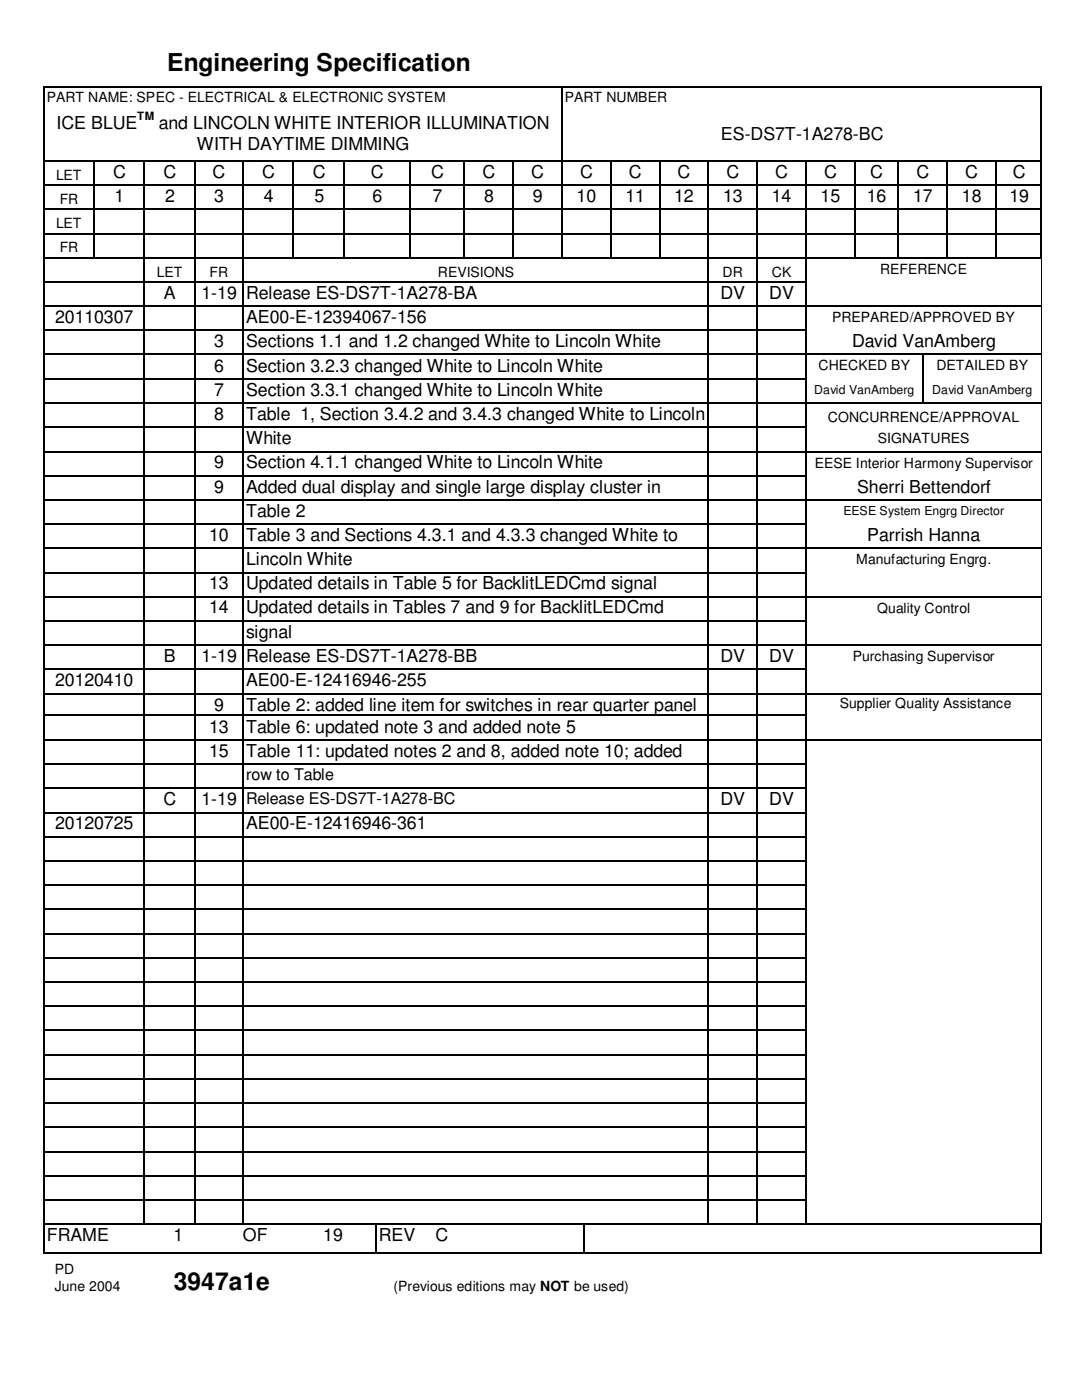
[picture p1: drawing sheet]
<svg xmlns="http://www.w3.org/2000/svg" width="216mm" height="279mm" viewBox="0 0 216 279" stroke-linecap="round" stroke-linejoin="round" font-family="sans-serif">
<defs><g id="words">
<g font-size="4.9">
<text x="33.4" y="14.2">Engineering Specification</text>
<text x="34.7" y="257.4">3947a1e</text>
</g>
<g font-size="3.6">
<text x="11.3" y="25.8">ICE BLUE</text>
<text x="31.7" y="25.8">and LINCOLN WHITE INTERIOR ILLUMINATION</text>
<text x="39.3" y="30">WITH DAYTIME DIMMING</text>
<text x="143.8" y="27.9">ES-DS7T-1A278-BC</text>
<text x="22.6" y="35.5">C</text>
<text x="32.6" y="35.5">C</text>
<text x="42.4" y="35.5">C</text>
<text x="52.3" y="35.5">C</text>
<text x="62.4" y="35.5">C</text>
<text x="74" y="35.5">C</text>
<text x="86" y="35.5">C</text>
<text x="96.3" y="35.5">C</text>
<text x="106" y="35.5">C</text>
<text x="115.7" y="35.5">C</text>
<text x="125.5" y="35.5">C</text>
<text x="135.2" y="35.5">C</text>
<text x="144.9" y="35.5">C</text>
<text x="154.7" y="35.5">C</text>
<text x="164.4" y="35.5">C</text>
<text x="173.7" y="35.5">C</text>
<text x="182.9" y="35.5">C</text>
<text x="192.6" y="35.5">C</text>
<text x="202.1" y="35.5">C</text>
<text x="22.9" y="40.3">1</text>
<text x="32.9" y="40.3">2</text>
<text x="42.8" y="40.3">3</text>
<text x="52.7" y="40.3">4</text>
<text x="62.7" y="40.3">5</text>
<text x="74.3" y="40.3">6</text>
<text x="86.3" y="40.3">7</text>
<text x="96.6" y="40.3">8</text>
<text x="106.3" y="40.3">9</text>
<text x="115.1" y="40.3">10</text>
<text x="124.8" y="40.3">11</text>
<text x="134.5" y="40.3">12</text>
<text x="144.3" y="40.3">13</text>
<text x="154" y="40.3">14</text>
<text x="163.7" y="40.3">15</text>
<text x="173" y="40.3">16</text>
<text x="182.2" y="40.3">17</text>
<text x="191.9" y="40.3">18</text>
<text x="201.4" y="40.3">19</text>
<text x="32.7" y="59.6">A</text>
<text x="40.2" y="59.6">1-19</text>
<text x="49.1" y="59.6">Release ES-DS7T-1A278-BA</text>
<text x="143.8" y="59.6">DV</text>
<text x="153.5" y="59.6">DV</text>
<text x="11" y="64.4">20110307</text>
<text x="49.1" y="64.4">AE00-E-12394067-156</text>
<text x="42.8" y="69.3">3</text>
<text x="49.1" y="69.3">Sections 1.1 and 1.2 changed White to Lincoln White</text>
<text x="170" y="69.3">David VanAmberg</text>
<text x="42.8" y="74.2">6</text>
<text x="49.1" y="74.2">Section 3.2.3 changed White to Lincoln White</text>
<text x="42.8" y="79">7</text>
<text x="42.8" y="83.8">8</text>
<text x="49.1" y="79">Section 3.3.1 changed White to Lincoln White</text>
<text x="49.1" y="83.8">Table 1, Section 3.4.2 and 3.4.3 changed White to Lincoln</text>
<text x="49.1" y="88.6">White</text>
<text x="42.8" y="93.5">9</text>
<text x="49.1" y="93.5">Section 4.1.1 changed White to Lincoln White</text>
<text x="42.8" y="98.3">9</text>
<text x="49.1" y="98.3">Added dual display and single large display cluster in</text>
<text x="171" y="98.3">Sherri Bettendorf</text>
<text x="41.7" y="107.9">10</text>
<text x="49.1" y="103.1">Table 2</text>
<text x="49.1" y="107.9">Table 3 and Sections 4.3.1 and 4.3.3 changed White to</text>
<text x="173.1" y="107.9">Parrish Hanna</text>
<text x="49.1" y="112.8">Lincoln White</text>
<text x="41.7" y="117.6">13</text>
<text x="49.1" y="117.6">Updated details in Table 5 for BacklitLEDCmd signal</text>
<text x="41.7" y="122.4">14</text>
<text x="49.1" y="122.4">Updated details in Tables 7 and 9 for BacklitLEDCmd</text>
<text x="49.1" y="127.3">signal</text>
<text x="11" y="137">20120410</text>
<text x="32.7" y="132.1">B</text>
<text x="40.2" y="132.1">1-19</text>
<text x="49.1" y="132.1">Release ES-DS7T-1A278-BB</text>
<text x="49.1" y="137">AE00-E-12416946-255</text>
<text x="143.8" y="132.1">DV</text>
<text x="153.5" y="132.1">DV</text>
<text x="42.8" y="141.8">9</text>
<text x="49.1" y="141.8">Table 2: added line item for switches in rear quarter panel</text>
<text x="41.7" y="146.2">13</text>
<text x="49.1" y="146.2">Table 6: updated note 3 and added note 5</text>
<text x="41.7" y="151">15</text>
<text x="49.1" y="151">Table 11: updated notes 2 and 8, added note 10; added</text>
<text x="32.6" y="160.7">C</text>
<text x="40.2" y="160.7">1-19</text>
<text x="143.8" y="160.7">DV</text>
<text x="153.5" y="160.7">DV</text>
<text x="11" y="165.5">20120725</text>
<text x="49.1" y="165.5">AE00-E-12416946-361</text>
<text x="9.3" y="247.6">FRAME</text>
<text x="34.6" y="247.6">1</text>
<text x="48.4" y="247.6">OF</text>
<text x="64.5" y="247.6">19</text>
<text x="75.6" y="247.6">REV</text>
<text x="86.9" y="247.6">C</text>
</g>
<g font-size="3.2">
<text x="49.1" y="155.7">row to Table</text>
<text x="49.1" y="160.5">Release ES-DS7T-1A278-BC</text>
</g>
<g font-size="2.8">
<text x="9.3" y="20.4">PART NAME: SPEC - ELECTRICAL &amp; ELECTRONIC SYSTEM</text>
<text x="112.7" y="20.4">PART NUMBER</text>
<text x="11.2" y="35.9">LET</text>
<text x="11.9" y="40.7">FR</text>
<text x="11.2" y="45.6">LET</text>
<text x="11.9" y="50.4">FR</text>
<text x="31.3" y="55.2">LET</text>
<text x="41.8" y="55.2">FR</text>
<text x="87.4" y="55.2">REVISIONS</text>
<text x="144.2" y="55.2">DR</text>
<text x="154" y="55.2">CK</text>
<text x="175.6" y="54.6">REFERENCE</text>
<text x="166" y="64.3">PREPARED/APPROVED BY</text>
<text x="163.3" y="73.9">CHECKED BY</text>
<text x="186.9" y="73.9">DETAILED BY</text>
<text x="165.2" y="84.2">CONCURRENCE/APPROVAL</text>
<text x="175.2" y="88.5">SIGNATURES</text>
<text x="162.6" y="93.3">EESE Interior Harmony Supervisor</text>
<text x="170.9" y="112.6">Manufacturing Engrg.</text>
<text x="175" y="122.3">Quality Control</text>
<text x="170.2" y="131.9">Purchasing Supervisor</text>
<text x="167.6" y="141.4">Supplier Quality Assistance</text>
<text x="10.9" y="254.3">PD</text>
<text x="10.9" y="257.6">June 2004</text>
<text x="78.5" y="257.6">(Previous editions may NOT be used)</text>
</g>
<g font-size="2.5">
<text x="162.5" y="78.7">David VanAmberg</text>
<text x="186" y="78.7">David VanAmberg</text>
<text x="168.3" y="102.8">EESE System Engrg Director</text>
</g>
<text font-size="2.3" x="27.3" y="24">TM</text>
</g></defs>
<g fill="#000">
<path d="M8.6 17.2h.3v.2h-.3zM8.9 17.2h.2v.2h-.2zM112 17.2h.3v.2h-.3zM207.7 17.2h.2v.2h-.2zM8.6 32h.3v.3h-.3zM8.6 36.8h.3v.3h-.3zM18.7 32h.3v.3h-.3zM18.7 36.8h.3v.3h-.3zM28.7 32h.3v.3h-.3zM28.7 36.8h.3v.3h-.3zM38.8 32h.2v.3h-.2zM38.8 36.8h.2v.3h-.2z"/>
<path d="M48.3 32h.3v.3h-.3zM48.3 36.8h.3v.3h-.3zM58.4 32h.3v.3h-.3zM58.4 36.8h.3v.3h-.3zM68.5 32h.2v.3h-.2zM68.5 36.8h.2v.3h-.2zM81.7 32h.3v.3h-.3zM81.7 36.8h.3v.3h-.3zM92.5 32h.3v.3h-.3zM92.5 36.8h.3v.3h-.3zM102.3 32h.2v.3h-.2zM102.3 36.8h.2v.3h-.2z"/>
<path d="M112 32h.3v.3h-.3zM112 36.8h.3v.3h-.3zM121.8 32h.2v.3h-.2zM121.8 36.8h.2v.3h-.2zM131.5 32h.2v.3h-.2zM131.5 36.8h.2v.3h-.2zM141.2 32h.3v.3h-.3zM141.2 36.8h.3v.3h-.3zM151 32h.2v.3h-.2zM151 36.8h.2v.3h-.2zM160.7 32h.3v.3h-.3zM160.7 36.8h.3v.3h-.3z"/>
<path d="M170.4 32h.3v.3h-.3zM170.4 36.8h.3v.3h-.3zM179.2 32h.2v.3h-.2zM179.2 36.8h.2v.3h-.2zM188.9 32h.2v.3h-.2zM188.9 36.8h.2v.3h-.2zM198.6 32h.3v.3h-.3zM198.6 36.8h.3v.3h-.3zM207.7 32h.2v.3h-.2zM207.7 36.8h.2v.3h-.2zM8.6 41.7h.3v.2h-.3zM8.6 46.5h.3v.2h-.3z"/>
<path d="M8.6 51.3h.3v.3h-.3zM8.6 56.1h.3v.3h-.3zM18.7 41.7h.3v.2h-.3zM18.7 46.5h.3v.2h-.3zM18.7 51.3h.3v.3h-.3zM28.7 41.7h.3v.2h-.3zM28.7 46.5h.3v.2h-.3zM28.7 51.3h.3v.3h-.3zM28.7 56.1h.3v.3h-.3zM38.8 41.7h.2v.2h-.2zM38.8 46.5h.2v.2h-.2zM38.8 51.3h.2v.3h-.2z"/>
<path d="M38.8 56.1h.2v.3h-.2zM48.3 41.7h.3v.2h-.3zM48.3 46.5h.3v.2h-.3zM48.3 51.3h.3v.3h-.3zM48.3 56.1h.3v.3h-.3zM58.4 41.7h.3v.2h-.3zM58.4 46.5h.3v.2h-.3zM58.4 51.3h.3v.3h-.3zM68.5 41.7h.2v.2h-.2zM68.5 46.5h.2v.2h-.2zM68.5 51.3h.2v.3h-.2zM81.7 41.7h.3v.2h-.3z"/>
<path d="M81.7 46.5h.3v.2h-.3zM81.7 51.3h.3v.3h-.3zM92.5 41.7h.3v.2h-.3zM92.5 46.5h.3v.2h-.3zM92.5 51.3h.3v.3h-.3zM102.3 41.7h.2v.2h-.2zM102.3 46.5h.2v.2h-.2zM102.3 51.3h.2v.3h-.2zM112 41.7h.3v.2h-.3zM112 46.5h.3v.2h-.3zM112 51.3h.3v.3h-.3zM121.8 41.7h.2v.2h-.2z"/>
<path d="M121.8 46.5h.2v.2h-.2zM121.8 51.3h.2v.3h-.2zM131.5 41.7h.2v.2h-.2zM131.5 46.5h.2v.2h-.2zM131.5 51.3h.2v.3h-.2zM141.2 41.7h.3v.2h-.3zM141.2 46.5h.3v.2h-.3zM141.2 51.3h.3v.3h-.3zM141.2 56.1h.3v.3h-.3zM151 41.7h.2v.2h-.2zM151 46.5h.2v.2h-.2zM151 51.3h.2v.3h-.2z"/>
<path d="M151 56.1h.2v.3h-.2zM160.7 41.7h.3v.2h-.3zM160.7 46.5h.3v.2h-.3zM160.7 51.3h.3v.3h-.3zM160.7 56.1h.3v.3h-.3zM170.4 41.7h.3v.2h-.3zM170.4 46.5h.3v.2h-.3zM170.4 51.3h.3v.3h-.3zM179.2 41.7h.2v.2h-.2zM179.2 46.5h.2v.2h-.2zM179.2 51.3h.2v.3h-.2zM188.9 41.7h.2v.2h-.2z"/>
<path d="M188.9 46.5h.2v.2h-.2zM188.9 51.3h.2v.3h-.2zM198.6 41.7h.3v.2h-.3zM198.6 46.5h.3v.2h-.3zM198.6 51.3h.3v.3h-.3zM207.7 41.7h.2v.2h-.2zM207.7 46.5h.2v.2h-.2zM207.7 51.3h.2v.3h-.2zM207.8 56.1h.1v.3h-.1zM8.6 61h.3v.2h-.3zM8.6 65.8h.3v.2h-.3zM8.6 70.6h.3v.3h-.3z"/>
<path d="M8.6 75.4h.3v.3h-.3zM28.7 61h.3v.2h-.3zM28.7 65.8h.3v.2h-.3zM28.7 70.6h.3v.3h-.3zM28.7 75.4h.3v.3h-.3zM38.8 61h.2v.2h-.2zM38.8 65.8h.2v.2h-.2zM38.8 70.6h.2v.3h-.2zM38.8 75.4h.2v.3h-.2zM48.3 61h.3v.2h-.3zM48.3 65.8h.3v.2h-.3zM48.3 70.6h.3v.3h-.3z"/>
<path d="M48.3 75.4h.3v.3h-.3zM141.2 61h.3v.2h-.3zM141.2 65.8h.3v.2h-.3zM141.2 70.6h.3v.3h-.3zM141.2 75.4h.3v.3h-.3zM151 61h.2v.2h-.2zM151 65.8h.2v.2h-.2zM151 70.6h.2v.3h-.2zM151 75.4h.2v.3h-.2zM160.7 61h.3v.2h-.3zM160.7 65.8h.3v.2h-.3zM160.7 70.6h.3v.3h-.3z"/>
<path d="M160.7 75.4h.3v.3h-.3zM184.1 70.6h.2v.3h-.2zM184.1 75.4h.2v.3h-.2zM207.8 61h.1v.2h-.1zM207.8 65.8h.1v.2h-.1zM207.8 70.6h.1v.3h-.1zM207.8 75.4h.1v.3h-.1zM8.6 80.3h.3v.3h-.3zM8.6 85.2h.3v.2h-.3zM8.6 90h.3v.3h-.3zM8.6 94.8h.3v.3h-.3zM8.6 99.7h.3v.2h-.3z"/>
<path d="M28.7 80.3h.3v.3h-.3zM28.7 85.2h.3v.2h-.3zM28.7 90h.3v.3h-.3zM28.7 94.8h.3v.3h-.3zM28.7 99.7h.3v.2h-.3zM38.8 80.3h.2v.3h-.2zM38.8 85.2h.2v.2h-.2zM38.8 90h.2v.3h-.2zM38.8 94.8h.2v.3h-.2zM38.8 99.7h.2v.2h-.2zM48.3 80.3h.3v.3h-.3zM48.3 85.2h.3v.2h-.3z"/>
<path d="M48.3 90h.3v.3h-.3zM48.3 94.8h.3v.3h-.3zM48.3 99.7h.3v.2h-.3zM141.2 80.3h.3v.3h-.3zM141.2 85.2h.3v.2h-.3zM141.2 90h.3v.3h-.3zM141.2 94.8h.3v.3h-.3zM141.2 99.7h.3v.2h-.3zM151 80.3h.2v.3h-.2zM151 85.2h.2v.2h-.2zM151 90h.2v.3h-.2zM151 94.8h.2v.3h-.2z"/>
<path d="M151 99.7h.2v.2h-.2zM160.7 80.3h.3v.3h-.3zM160.7 85.2h.3v.2h-.3zM160.7 90h.3v.3h-.3zM160.7 94.8h.3v.3h-.3zM160.7 99.7h.3v.2h-.3zM184.1 80.3h.2v.3h-.2zM207.8 80.3h.1v.3h-.1zM207.8 85.2h.1v.2h-.1zM207.8 90h.1v.3h-.1zM207.8 94.8h.1v.3h-.1zM207.8 99.7h.1v.2h-.1z"/>
<path d="M8.6 104.5h.3v.2h-.3zM8.6 109.3h.3v.3h-.3zM8.6 114.1h.3v.3h-.3zM8.6 119h.3v.2h-.3zM28.7 104.5h.3v.2h-.3zM28.7 109.3h.3v.3h-.3zM28.7 114.1h.3v.3h-.3zM28.7 119h.3v.2h-.3zM38.8 104.5h.2v.2h-.2zM38.8 109.3h.2v.3h-.2zM38.8 114.1h.2v.3h-.2zM38.8 119h.2v.2h-.2z"/>
<path d="M48.3 104.5h.3v.2h-.3zM48.3 109.3h.3v.3h-.3zM48.3 114.1h.3v.3h-.3zM48.3 119h.3v.2h-.3zM141.2 104.5h.3v.2h-.3zM141.2 109.3h.3v.3h-.3zM141.2 114.1h.3v.3h-.3zM141.2 119h.3v.2h-.3zM151 104.5h.2v.2h-.2zM151 109.3h.2v.3h-.2zM151 114.1h.2v.3h-.2zM151 119h.2v.2h-.2z"/>
<path d="M160.7 104.5h.3v.2h-.3zM160.7 109.3h.3v.3h-.3zM160.7 114.1h.3v.3h-.3zM160.7 119h.3v.2h-.3zM207.8 104.5h.1v.2h-.1zM207.8 109.3h.1v.3h-.1zM207.8 114.1h.1v.3h-.1zM207.8 119h.1v.2h-.1zM8.6 123.8h.3v.2h-.3zM8.6 128.6h.3v.3h-.3zM8.6 133.4h.3v.3h-.3zM8.6 138.3h.3v.3h-.3z"/>
<path d="M28.7 123.8h.3v.2h-.3zM28.7 128.6h.3v.3h-.3zM28.7 133.4h.3v.3h-.3zM28.7 138.3h.3v.3h-.3zM38.8 123.8h.2v.2h-.2zM38.8 128.6h.2v.3h-.2zM38.8 133.4h.2v.3h-.2zM38.8 138.3h.2v.3h-.2zM48.3 123.8h.3v.2h-.3zM48.3 128.6h.3v.3h-.3zM48.3 133.4h.3v.3h-.3zM48.3 138.3h.3v.3h-.3z"/>
<path d="M141.2 123.8h.3v.2h-.3zM141.2 128.6h.3v.3h-.3zM141.2 133.4h.3v.3h-.3zM141.2 138.3h.3v.3h-.3zM151 123.8h.2v.2h-.2zM151 128.6h.2v.3h-.2zM151 133.4h.2v.3h-.2zM151 138.3h.2v.3h-.2zM160.7 123.8h.3v.2h-.3zM160.7 128.6h.3v.3h-.3zM160.7 133.4h.3v.3h-.3zM160.7 138.3h.3v.3h-.3z"/>
<path d="M207.8 123.8h.1v.2h-.1zM207.8 128.6h.1v.3h-.1zM207.8 133.4h.1v.3h-.1zM207.8 138.3h.1v.3h-.1zM8.6 142.7h.3v.2h-.3zM8.6 147.5h.3v.2h-.3zM8.6 152.4h.3v.3h-.3zM8.6 157.2h.3v.3h-.3zM28.7 142.7h.3v.2h-.3zM28.7 147.5h.3v.2h-.3zM28.7 152.4h.3v.3h-.3zM28.7 157.2h.3v.3h-.3z"/>
<path d="M38.8 142.7h.2v.2h-.2zM38.8 147.5h.2v.2h-.2zM38.8 152.4h.2v.3h-.2zM38.8 157.2h.2v.3h-.2zM48.3 142.7h.3v.2h-.3zM48.3 147.5h.3v.2h-.3zM48.3 152.4h.3v.3h-.3zM48.3 157.2h.3v.3h-.3zM141.2 142.7h.3v.2h-.3zM141.2 147.5h.3v.2h-.3zM141.2 152.4h.3v.3h-.3zM141.2 157.2h.3v.3h-.3z"/>
<path d="M151 142.7h.2v.2h-.2zM151 147.5h.2v.2h-.2zM151 152.4h.2v.3h-.2zM151 157.2h.2v.3h-.2zM160.7 142.7h.3v.2h-.3zM160.7 147.5h.3v.2h-.3zM160.7 152.4h.3v.3h-.3zM160.7 157.2h.3v.3h-.3zM207.8 142.7h.1v.2h-.1zM207.8 147.5h.1v.2h-.1zM207.8 152.4h.1v.3h-.1zM207.8 157.2h.1v.3h-.1z"/>
<path d="M8.6 162.1h.3v.2h-.3zM8.6 166.9h.3v.2h-.3zM8.6 171.7h.3v.3h-.3zM8.6 176.5h.3v.3h-.3zM28.7 162.1h.3v.2h-.3zM28.7 166.9h.3v.2h-.3zM28.7 171.7h.3v.3h-.3zM28.7 176.5h.3v.3h-.3zM38.8 162.1h.2v.2h-.2zM38.8 166.9h.2v.2h-.2zM38.8 171.7h.2v.3h-.2zM38.8 176.5h.2v.3h-.2z"/>
<path d="M48.3 162.1h.3v.2h-.3zM48.3 166.9h.3v.2h-.3zM48.3 171.7h.3v.3h-.3zM48.3 176.5h.3v.3h-.3zM141.2 162.1h.3v.2h-.3zM141.2 166.9h.3v.2h-.3zM141.2 171.7h.3v.3h-.3zM141.2 176.5h.3v.3h-.3zM151 162.1h.2v.2h-.2zM151 166.9h.2v.2h-.2zM151 171.7h.2v.3h-.2zM151 176.5h.2v.3h-.2z"/>
<path d="M160.7 162.1h.3v.2h-.3zM160.7 166.9h.3v.2h-.3zM160.7 171.7h.3v.3h-.3zM160.7 176.5h.3v.3h-.3zM207.8 162.1h.1v.2h-.1zM207.8 166.9h.1v.2h-.1zM207.8 171.7h.1v.3h-.1zM207.8 176.5h.1v.3h-.1zM8.6 181.4h.3v.2h-.3zM8.6 186.2h.3v.2h-.3zM8.6 191h.3v.3h-.3zM8.6 195.8h.3v.3h-.3z"/>
<path d="M28.7 181.4h.3v.2h-.3zM28.7 186.2h.3v.2h-.3zM28.7 191h.3v.3h-.3zM28.7 195.8h.3v.3h-.3zM38.8 181.4h.2v.2h-.2zM38.8 186.2h.2v.2h-.2zM38.8 191h.2v.3h-.2zM38.8 195.8h.2v.3h-.2zM48.3 181.4h.3v.2h-.3zM48.3 186.2h.3v.2h-.3zM48.3 191h.3v.3h-.3zM48.3 195.8h.3v.3h-.3z"/>
<path d="M141.2 181.4h.3v.2h-.3zM141.2 186.2h.3v.2h-.3zM141.2 191h.3v.3h-.3zM141.2 195.8h.3v.3h-.3zM151 181.4h.2v.2h-.2zM151 186.2h.2v.2h-.2zM151 191h.2v.3h-.2zM151 195.8h.2v.3h-.2zM160.7 181.4h.3v.2h-.3zM160.7 186.2h.3v.2h-.3zM160.7 191h.3v.3h-.3zM160.7 195.8h.3v.3h-.3z"/>
<path d="M207.8 181.4h.1v.2h-.1zM207.8 186.2h.1v.2h-.1zM207.8 191h.1v.3h-.1zM207.8 195.8h.1v.3h-.1zM8.6 200.7h.3v.2h-.3zM8.6 205.5h.3v.2h-.3zM8.6 210.4h.3v.3h-.3zM8.6 215.2h.3v.3h-.3zM28.7 200.7h.3v.2h-.3zM28.7 205.5h.3v.2h-.3zM28.7 210.4h.3v.3h-.3zM28.7 215.2h.3v.3h-.3z"/>
<path d="M38.8 200.7h.2v.2h-.2zM38.8 205.5h.2v.2h-.2zM38.8 210.4h.2v.3h-.2zM38.8 215.2h.2v.3h-.2zM48.3 200.7h.3v.2h-.3zM48.3 205.5h.3v.2h-.3zM48.3 210.4h.3v.3h-.3zM48.3 215.2h.3v.3h-.3zM141.2 200.7h.3v.2h-.3zM141.2 205.5h.3v.2h-.3zM141.2 210.4h.3v.3h-.3zM141.2 215.2h.3v.3h-.3z"/>
<path d="M151 200.7h.2v.2h-.2zM151 205.5h.2v.2h-.2zM151 210.4h.2v.3h-.2zM151 215.2h.2v.3h-.2zM160.7 200.7h.3v.2h-.3zM160.7 205.5h.3v.2h-.3zM160.7 210.4h.3v.3h-.3zM160.7 215.2h.3v.3h-.3zM207.8 200.7h.1v.2h-.1zM207.8 205.5h.1v.2h-.1zM207.8 210.4h.1v.3h-.1zM207.8 215.2h.1v.3h-.1z"/>
<path d="M8.6 220h.3v.3h-.3zM8.6 224.9h.3v.2h-.3zM8.6 229.7h.3v.3h-.3zM8.6 234.5h.3v.3h-.3zM8.6 239.4h.3v.2h-.3zM28.7 220h.3v.3h-.3zM28.7 224.9h.3v.2h-.3zM28.7 229.7h.3v.3h-.3zM28.7 234.5h.3v.3h-.3zM28.7 239.4h.3v.2h-.3zM38.8 220h.2v.3h-.2zM38.8 224.9h.2v.2h-.2z"/>
<path d="M38.8 229.7h.2v.3h-.2zM38.8 234.5h.2v.3h-.2zM38.8 239.4h.2v.2h-.2zM48.3 220h.3v.3h-.3zM48.3 224.9h.3v.2h-.3zM48.3 229.7h.3v.3h-.3zM48.3 234.5h.3v.3h-.3zM48.3 239.4h.3v.2h-.3zM141.2 220h.3v.3h-.3zM141.2 224.9h.3v.2h-.3zM141.2 229.7h.3v.3h-.3zM141.2 234.5h.3v.3h-.3z"/>
<path d="M141.2 239.4h.3v.2h-.3zM151 220h.2v.3h-.2zM151 224.9h.2v.2h-.2zM151 229.7h.2v.3h-.2zM151 234.5h.2v.3h-.2zM151 239.4h.2v.2h-.2zM160.7 220h.3v.3h-.3zM160.7 224.9h.3v.2h-.3zM160.7 229.7h.3v.3h-.3zM160.7 234.5h.3v.3h-.3zM160.7 239.4h.3v.2h-.3zM207.8 220h.1v.3h-.1z"/>
<path d="M207.8 224.9h.1v.2h-.1zM207.8 229.7h.1v.3h-.1zM207.8 234.5h.1v.3h-.1zM207.8 239.4h.1v.2h-.1zM8.6 244.2h.3v.2h-.3zM8.6 249.9h.3v.2h-.3zM8.9 249.9h.2v.2h-.2zM27.3 244.2h.2v.2h-.2zM27.3 249.9h.2v.2h-.2zM27.5 244.2h1.2v.2h-1.2zM28.7 244.2h.3v.2h-.3zM32.6 249.9h.3v.2h-.3z"/>
<path d="M38.8 244.2h.2v.2h-.2zM43.9 244.2h.2v.2h-.2zM43.9 249.9h.2v.2h-.2zM48.3 244.2h.3v.2h-.3zM57.9 244.2h.3v.2h-.3zM57.9 249.9h.3v.2h-.3zM74.9 244.2h.3v.2h-.3zM74.9 249.9h.3v.2h-.3zM75.2 249.9h1.2v.2h-1.2zM76.4 249.9h.2v.2h-.2zM116.5 244.2h.3v.2h-.3zM116.5 249.9h.3v.2h-.3z"/>
<path d="M141.2 244.2h.3v.2h-.3zM151 244.2h.2v.2h-.2zM160.7 244.2h.3v.2h-.3zM207.7 244.2h.2v.2h-.2zM207.7 249.9h.2v.2h-.2z"/>
</g>
<g fill="none" stroke="#000" stroke-width=".25">
<path d="M8.8 17.4v14.6M9.1 17.3h102.9M112.1 17.4v14.6M112.3 17.3h95.4M207.8 17.4v14.6M8.8 32.3v4.5M8.8 37.1v4.6M8.9 32.1h9.8M8.9 37h9.8M18.8 32.3v4.5M18.8 37.1v4.6M19 32.1h9.7"/>
<path d="M19 37h9.7M28.8 32.3v4.5M28.8 37.1v4.6M29 32.1h9.8M29 37h9.8M38.9 32.3v4.5M38.9 37.1v4.6M39 32.1h9.3M39 37h9.3M48.5 32.3v4.5M48.5 37.1v4.6M48.6 32.1h9.8"/>
<path d="M48.6 37h9.8M58.5 32.3v4.5M58.5 37.1v4.6M58.7 32.1h9.8M58.7 37h9.8M68.6 32.3v4.5M68.6 37.1v4.6M68.7 32.1h13M68.7 37h13M81.8 32.3v4.5M81.8 37.1v4.6M82 32.1h10.5"/>
<path d="M82 37h10.5M92.7 32.3v4.5M92.7 37.1v4.6M92.8 32.1h9.5M92.8 37h9.5M102.4 32.3v4.5M102.4 37.1v4.6M102.5 32.1h9.5M102.5 37h9.5M112.1 32.3v4.5M112.1 37.1v4.6M112.3 32.1h9.5"/>
<path d="M112.3 37h9.5M121.9 32.3v4.5M121.9 37.1v4.6M122 32.1h9.5M122 37h9.5M131.6 32.3v4.5M131.6 37.1v4.6M131.7 32.1h9.5M131.7 37h9.5M141.4 32.3v4.5M141.4 37.1v4.6M141.5 32.1h9.5"/>
<path d="M141.5 37h9.5M151.1 32.3v4.5M151.1 37.1v4.6M151.2 32.1h9.5M151.2 37h9.5M160.8 32.3v4.5M160.8 37.1v4.6M161 32.1h9.4M161 37h9.4M170.6 32.3v4.5M170.6 37.1v4.6M170.7 32.1h8.5"/>
<path d="M170.7 37h8.5M179.3 32.3v4.5M179.3 37.1v4.6M179.4 32.1h9.5M179.4 37h9.5M189 32.3v4.5M189 37.1v4.6M189.1 32.1h9.5M189.1 37h9.5M198.8 32.3v4.5M198.8 37.1v4.6M198.9 32.1h8.8"/>
<path d="M198.9 37h8.8M207.8 32.3v4.5M207.8 37.1v4.6M8.8 41.9v4.6M8.8 46.7v4.6M8.8 51.6v4.5M8.8 56.4v4.6M8.9 41.8h9.8M8.9 46.6h9.8M8.9 51.4h9.8M8.9 56.3h19.8M18.8 41.9v4.6"/>
<path d="M18.8 46.7v4.6M19 41.8h9.7M19 46.6h9.7M19 51.4h9.7M28.8 41.9v4.6M28.8 46.7v4.6M28.8 51.6v4.5M28.8 56.4v4.6M29 41.8h9.8M29 46.6h9.8M29 51.4h9.8M29 56.3h9.8"/>
<path d="M38.9 41.9v4.6M38.9 46.7v4.6M38.9 51.6v4.5M38.9 56.4v4.6M39 41.8h9.3M39 46.6h9.3M39 51.4h9.3M39 56.3h9.3M48.5 41.9v4.6M48.5 46.7v4.6M48.5 51.6v4.5M48.5 56.4v4.6"/>
<path d="M48.6 41.8h9.8M48.6 46.6h9.8M48.6 51.4h9.8M48.6 56.3h92.6M58.5 41.9v4.6M58.5 46.7v4.6M58.7 41.8h9.8M58.7 46.6h9.8M58.7 51.4h9.8M68.6 41.9v4.6M68.6 46.7v4.6M68.7 41.8h13"/>
<path d="M68.7 46.6h13M68.7 51.4h13M81.8 41.9v4.6M81.8 46.7v4.6M82 41.8h10.5M82 46.6h10.5M82 51.4h10.5M92.7 41.9v4.6M92.7 46.7v4.6M92.8 41.8h9.5M92.8 46.6h9.5M92.8 51.4h9.5"/>
<path d="M102.4 41.9v4.6M102.4 46.7v4.6M102.5 41.8h9.5M102.5 46.6h9.5M102.5 51.4h9.5M112.1 41.9v4.6M112.1 46.7v4.6M112.3 41.8h9.5M112.3 46.6h9.5M112.3 51.4h9.5M121.9 41.9v4.6M121.9 46.7v4.6"/>
<path d="M122 41.8h9.5M122 46.6h9.5M122 51.4h9.5M131.6 41.9v4.6M131.6 46.7v4.6M131.7 41.8h9.5M131.7 46.6h9.5M131.7 51.4h9.5M141.4 41.9v4.6M141.4 46.7v4.6M141.4 51.6v4.5M141.4 56.4v4.6"/>
<path d="M141.5 41.8h9.5M141.5 46.6h9.5M141.5 51.4h9.5M141.5 56.3h9.5M151.1 41.9v4.6M151.1 46.7v4.6M151.1 51.6v4.5M151.1 56.4v4.6M151.2 41.8h9.5M151.2 46.6h9.5M151.2 51.4h9.5M151.2 56.3h9.5"/>
<path d="M160.8 41.9v4.6M160.8 46.7v4.6M160.8 51.6v4.5M160.8 56.4v4.6M161 41.8h9.4M161 46.6h9.4M161 51.4h9.4M170.6 41.9v4.6M170.6 46.7v4.6M170.7 41.8h8.5M170.7 46.6h8.5M170.7 51.4h8.5"/>
<path d="M179.3 41.9v4.6M179.3 46.7v4.6M179.4 41.8h9.5M179.4 46.6h9.5M179.4 51.4h9.5M189 41.9v4.6M189 46.7v4.6M189.1 41.8h9.5M189.1 46.6h9.5M189.1 51.4h9.5M198.8 41.9v4.6M198.8 46.7v4.6"/>
<path d="M198.9 41.8h8.8M198.9 46.6h8.8M198.9 51.4h8.8M207.8 41.9v4.6M207.8 46.7v4.6M8.8 61.2v4.6M8.8 66v4.6M8.8 70.9v4.5M8.8 75.7v4.6M8.9 61.1h19.8M8.9 65.9h19.8M8.9 70.7h19.8"/>
<path d="M8.9 75.6h19.8M28.8 61.2v4.6M28.8 66v4.6M28.8 70.9v4.5M28.8 75.7v4.6M29 61.1h9.8M29 65.9h9.8M29 70.7h9.8M29 75.6h9.8M38.9 61.2v4.6M38.9 66v4.6M38.9 70.9v4.5"/>
<path d="M38.9 75.7v4.6M39 61.1h9.3M39 65.9h9.3M39 70.7h9.3M39 75.6h9.3M48.5 61.2v4.6M48.5 66v4.6M48.5 70.9v4.5M48.5 75.7v4.6M48.6 61.1h92.6M48.6 65.9h92.6M48.6 70.7h92.6"/>
<path d="M48.6 75.6h92.6M141.4 61.2v4.6M141.4 66v4.6M141.4 70.9v4.5M141.4 75.7v4.6M141.5 61.1h9.5M141.5 65.9h9.5M141.5 70.7h9.5M141.5 75.6h9.5M151.1 61.2v4.6M151.1 66v4.6M151.1 70.9v4.5"/>
<path d="M151.1 75.7v4.6M151.2 61.1h9.5M151.2 65.9h9.5M151.2 70.7h9.5M151.2 75.6h9.5M160.8 61.2v4.6M160.8 66v4.6M160.8 70.9v4.5M160.8 75.7v4.6M161 61.1h46.8M161 70.7h23.1M184.2 70.9v4.5"/>
<path d="M184.2 75.7v4.6M184.3 70.7h23.5M8.8 80.6v4.6M8.8 85.4v4.6M8.8 90.3v4.5M8.8 95.1v4.6M8.8 99.9v4.6M8.9 80.5h19.8M8.9 85.3h19.8M8.9 90.1h19.8M8.9 95h19.8M8.9 99.8h19.8"/>
<path d="M28.8 80.6v4.6M28.8 85.4v4.6M28.8 90.3v4.5M28.8 95.1v4.6M28.8 99.9v4.6M29 80.5h9.8M29 85.3h9.8M29 90.1h9.8M29 95h9.8M29 99.8h9.8M38.9 80.6v4.6M38.9 85.4v4.6"/>
<path d="M38.9 90.3v4.5M38.9 95.1v4.6M38.9 99.9v4.6M39 80.5h9.3M39 85.3h9.3M39 90.1h9.3M39 95h9.3M39 99.8h9.3M48.5 80.6v4.6M48.5 85.4v4.6M48.5 90.3v4.5M48.5 95.1v4.6"/>
<path d="M48.5 99.9v4.6M48.6 80.5h92.6M48.6 85.3h92.6M48.6 90.1h92.6M48.6 95h92.6M48.6 99.8h92.6M141.4 80.6v4.6M141.4 85.4v4.6M141.4 90.3v4.5M141.4 95.1v4.6M141.4 99.9v4.6M141.5 80.5h9.5"/>
<path d="M141.5 85.3h9.5M141.5 90.1h9.5M141.5 95h9.5M141.5 99.8h9.5M151.1 80.6v4.6M151.1 85.4v4.6M151.1 90.3v4.5M151.1 95.1v4.6M151.1 99.9v4.6M151.2 80.5h9.5M151.2 85.3h9.5M151.2 90.1h9.5"/>
<path d="M151.2 95h9.5M151.2 99.8h9.5M160.8 80.6v4.6M160.8 85.4v4.6M160.8 90.3v4.5M160.8 95.1v4.6M160.8 99.9v4.6M161 80.5h23.1M161 90.1h46.8M161 99.8h46.8M184.3 80.5h23.5M8.8 104.7v4.6"/>
<path d="M8.8 109.6v4.5M8.8 114.4v4.6M8.8 119.2v4.6M8.9 104.6h19.8M8.9 109.4h19.8M8.9 114.3h19.8M8.9 119.1h19.8M28.8 104.7v4.6M28.8 109.6v4.5M28.8 114.4v4.6M28.8 119.2v4.6M29 104.6h9.8"/>
<path d="M29 109.4h9.8M29 114.3h9.8M29 119.1h9.8M38.9 104.7v4.6M38.9 109.6v4.5M38.9 114.4v4.6M38.9 119.2v4.6M39 104.6h9.3M39 109.4h9.3M39 114.3h9.3M39 119.1h9.3M48.5 104.7v4.6"/>
<path d="M48.5 109.6v4.5M48.5 114.4v4.6M48.5 119.2v4.6M48.6 104.6h92.6M48.6 109.4h92.6M48.6 114.3h92.6M48.6 119.1h92.6M141.4 104.7v4.6M141.4 109.6v4.5M141.4 114.4v4.6M141.4 119.2v4.6M141.5 104.6h9.5"/>
<path d="M141.5 109.4h9.5M141.5 114.3h9.5M141.5 119.1h9.5M151.1 104.7v4.6M151.1 109.6v4.5M151.1 114.4v4.6M151.1 119.2v4.6M151.2 104.6h9.5M151.2 109.4h9.5M151.2 114.3h9.5M151.2 119.1h9.5M160.8 104.7v4.6"/>
<path d="M160.8 109.6v4.5M160.8 114.4v4.6M160.8 119.2v4.6M161 109.4h46.8M161 119.1h46.8M8.8 124v4.6M8.8 128.9v4.5M8.8 133.7v4.6M8.8 138.6v4.1M8.9 123.9h19.8M8.9 128.7h19.8M8.9 133.6h19.8"/>
<path d="M8.9 138.5h19.8M28.8 124v4.6M28.8 128.9v4.5M28.8 133.7v4.6M28.8 138.6v4.1M29 123.9h9.8M29 128.7h9.8M29 133.6h9.8M29 138.5h9.8M38.9 124v4.6M38.9 128.9v4.5M38.9 133.7v4.6"/>
<path d="M38.9 138.6v4.1M39 123.9h9.3M39 128.7h9.3M39 133.6h9.3M39 138.5h9.3M48.5 124v4.6M48.5 128.9v4.5M48.5 133.7v4.6M48.5 138.6v4.1M48.6 123.9h92.6M48.6 128.7h92.6M48.6 133.6h92.6"/>
<path d="M48.6 138.5h92.6M141.4 124v4.6M141.4 128.9v4.5M141.4 133.7v4.6M141.4 138.6v4.1M141.5 123.9h9.5M141.5 128.7h9.5M141.5 133.6h9.5M141.5 138.5h9.5M151.1 124v4.6M151.1 128.9v4.5M151.1 133.7v4.6"/>
<path d="M151.1 138.6v4.1M151.2 123.9h9.5M151.2 128.7h9.5M151.2 133.6h9.5M151.2 138.5h9.5M160.8 124v4.6M160.8 128.9v4.5M160.8 133.7v4.6M160.8 138.6v4.1M161 128.7h46.8M161 138.5h46.8M8.8 142.9v4.6"/>
<path d="M8.8 147.7v4.7M8.8 152.7v4.5M8.8 157.5v4.6M8.9 142.8h19.8M8.9 147.6h19.8M8.9 152.5h19.8M8.9 157.4h19.8M28.8 142.9v4.6M28.8 147.7v4.7M28.8 152.7v4.5M28.8 157.5v4.6M29 142.8h9.8"/>
<path d="M29 147.6h9.8M29 152.5h9.8M29 157.4h9.8M38.9 142.9v4.6M38.9 147.7v4.7M38.9 152.7v4.5M38.9 157.5v4.6M39 142.8h9.3M39 147.6h9.3M39 152.5h9.3M39 157.4h9.3M48.5 142.9v4.6"/>
<path d="M48.5 147.7v4.7M48.5 152.7v4.5M48.5 157.5v4.6M48.6 142.8h92.6M48.6 147.6h92.6M48.6 152.5h92.6M48.6 157.4h92.6M141.4 142.9v4.6M141.4 147.7v4.7M141.4 152.7v4.5M141.4 157.5v4.6M141.5 142.8h9.5"/>
<path d="M141.5 147.6h9.5M141.5 152.5h9.5M141.5 157.4h9.5M151.1 142.9v4.6M151.1 147.7v4.7M151.1 152.7v4.5M151.1 157.5v4.6M151.2 142.8h9.5M151.2 147.6h9.5M151.2 152.5h9.5M151.2 157.4h9.5M160.8 142.9v4.6"/>
<path d="M160.8 147.7v4.7M160.8 152.7v4.5M160.8 157.5v4.6M161 147.6h46.8M8.8 162.3v4.6M8.8 167.1v4.6M8.8 172v4.5M8.8 176.8v4.6M8.9 162.2h19.8M8.9 167h19.8M8.9 171.8h19.8M8.9 176.7h19.8"/>
<path d="M28.8 162.3v4.6M28.8 167.1v4.6M28.8 172v4.5M28.8 176.8v4.6M29 162.2h9.8M29 167h9.8M29 171.8h9.8M29 176.7h9.8M38.9 162.3v4.6M38.9 167.1v4.6M38.9 172v4.5M38.9 176.8v4.6"/>
<path d="M39 162.2h9.3M39 167h9.3M39 171.8h9.3M39 176.7h9.3M48.5 162.3v4.6M48.5 167.1v4.6M48.5 172v4.5M48.5 176.8v4.6M48.6 162.2h92.6M48.6 167h92.6M48.6 171.8h92.6M48.6 176.7h92.6"/>
<path d="M141.4 162.3v4.6M141.4 167.1v4.6M141.4 172v4.5M141.4 176.8v4.6M141.5 162.2h9.5M141.5 167h9.5M141.5 171.8h9.5M141.5 176.7h9.5M151.1 162.3v4.6M151.1 167.1v4.6M151.1 172v4.5M151.1 176.8v4.6"/>
<path d="M151.2 162.2h9.5M151.2 167h9.5M151.2 171.8h9.5M151.2 176.7h9.5M160.8 162.3v4.6M160.8 167.1v4.6M160.8 172v4.5M160.8 176.8v4.6M8.8 181.6v4.6M8.8 186.4v4.6M8.8 191.3v4.5M8.8 196.1v4.6"/>
<path d="M8.9 181.5h19.8M8.9 186.3h19.8M8.9 191.1h19.8M8.9 196h19.8M28.8 181.6v4.6M28.8 186.4v4.6M28.8 191.3v4.5M28.8 196.1v4.6M29 181.5h9.8M29 186.3h9.8M29 191.1h9.8M29 196h9.8"/>
<path d="M38.9 181.6v4.6M38.9 186.4v4.6M38.9 191.3v4.5M38.9 196.1v4.6M39 181.5h9.3M39 186.3h9.3M39 191.1h9.3M39 196h9.3M48.5 181.6v4.6M48.5 186.4v4.6M48.5 191.3v4.5M48.5 196.1v4.6"/>
<path d="M48.6 181.5h92.6M48.6 186.3h92.6M48.6 191.1h92.6M48.6 196h92.6M141.4 181.6v4.6M141.4 186.4v4.6M141.4 191.3v4.5M141.4 196.1v4.6M141.5 181.5h9.5M141.5 186.3h9.5M141.5 191.1h9.5M141.5 196h9.5"/>
<path d="M151.1 181.6v4.6M151.1 186.4v4.6M151.1 191.3v4.5M151.1 196.1v4.6M151.2 181.5h9.5M151.2 186.3h9.5M151.2 191.1h9.5M151.2 196h9.5M160.8 181.6v4.6M160.8 186.4v4.6M160.8 191.3v4.5M160.8 196.1v4.6"/>
<path d="M8.8 200.9v4.6M8.8 205.7v4.7M8.8 210.7v4.5M8.8 215.5v4.5M8.9 200.8h19.8M8.9 205.6h19.8M8.9 210.5h19.8M8.9 215.3h19.8M28.8 200.9v4.6M28.8 205.7v4.7M28.8 210.7v4.5M28.8 215.5v4.5"/>
<path d="M29 200.8h9.8M29 205.6h9.8M29 210.5h9.8M29 215.3h9.8M38.9 200.9v4.6M38.9 205.7v4.7M38.9 210.7v4.5M38.9 215.5v4.5M39 200.8h9.3M39 205.6h9.3M39 210.5h9.3M39 215.3h9.3"/>
<path d="M48.5 200.9v4.6M48.5 205.7v4.7M48.5 210.7v4.5M48.5 215.5v4.5M48.6 200.8h92.6M48.6 205.6h92.6M48.6 210.5h92.6M48.6 215.3h92.6M141.4 200.9v4.6M141.4 205.7v4.7M141.4 210.7v4.5M141.4 215.5v4.5"/>
<path d="M141.5 200.8h9.5M141.5 205.6h9.5M141.5 210.5h9.5M141.5 215.3h9.5M151.1 200.9v4.6M151.1 205.7v4.7M151.1 210.7v4.5M151.1 215.5v4.5M151.2 200.8h9.5M151.2 205.6h9.5M151.2 210.5h9.5M151.2 215.3h9.5"/>
<path d="M160.8 200.9v4.6M160.8 205.7v4.7M160.8 210.7v4.5M160.8 215.5v4.5M8.8 220.3v4.6M8.8 225.1v4.6M8.8 230v4.5M8.8 234.8v4.6M8.8 239.6v4.6M8.9 220.2h19.8M8.9 225h19.8M8.9 229.8h19.8"/>
<path d="M8.9 234.7h19.8M8.9 239.5h19.8M28.8 220.3v4.6M28.8 225.1v4.6M28.8 230v4.5M28.8 234.8v4.6M28.8 239.6v4.6M29 220.2h9.8M29 225h9.8M29 229.8h9.8M29 234.7h9.8M29 239.5h9.8"/>
<path d="M38.9 220.3v4.6M38.9 225.1v4.6M38.9 230v4.5M38.9 234.8v4.6M38.9 239.6v4.6M39 220.2h9.3M39 225h9.3M39 229.8h9.3M39 234.7h9.3M39 239.5h9.3M48.5 220.3v4.6M48.5 225.1v4.6"/>
<path d="M48.5 230v4.5M48.5 234.8v4.6M48.5 239.6v4.6M48.6 220.2h92.6M48.6 225h92.6M48.6 229.8h92.6M48.6 234.7h92.6M48.6 239.5h92.6M141.4 220.3v4.6M141.4 225.1v4.6M141.4 230v4.5M141.4 234.8v4.6"/>
<path d="M141.4 239.6v4.6M141.5 220.2h9.5M141.5 225h9.5M141.5 229.8h9.5M141.5 234.7h9.5M141.5 239.5h9.5M151.1 220.3v4.6M151.1 225.1v4.6M151.1 230v4.5M151.1 234.8v4.6M151.1 239.6v4.6M151.2 220.2h9.5"/>
<path d="M151.2 225h9.5M151.2 229.8h9.5M151.2 234.7h9.5M151.2 239.5h9.5M160.8 220.3v4.6M160.8 225.1v4.6M160.8 230v4.5M160.8 234.8v4.6M160.8 239.6v4.6M8.8 244.4v5.5M8.9 244.3h18.4M9.1 250h18.2"/>
<path d="M27.5 250h5.1M29 244.3h9.8M32.9 250h11M39 244.3h4.9M44.1 244.3h4.2M44.1 250h13.8M48.6 244.3h9.3M58.2 244.3h16.7M58.2 250h16.7M75.1 244.4v5.5M75.2 244.3h41.3M76.6 250h39.9"/>
<path d="M116.6 244.4v5.5M116.8 244.3h24.4M116.8 250h90.9M141.5 244.3h9.5M151.2 244.3h9.5M161 244.3h46.7M207.8 244.4v5.5"/>
</g>
<g fill="none" stroke="#000" stroke-width=".2">
<path d="M207.9 51.6v4.5M207.9 56.4v4.6M207.9 61.2v4.6M207.9 66v4.6M207.9 70.9v4.5M207.9 75.7v4.6M207.9 80.6v4.6M207.9 85.4v4.6M207.9 90.3v4.5M207.9 95.1v4.6M207.9 99.9v4.6M207.9 104.7v4.6"/>
<path d="M207.9 109.6v4.5M207.9 114.4v4.6M207.9 119.2v4.6M207.9 124v4.6M207.9 128.9v4.5M207.9 133.7v4.6M207.9 138.6v4.1M207.9 142.9v4.6M207.9 147.7v4.7M207.9 152.7v4.5M207.9 157.5v4.6M207.9 162.3v4.6"/>
<path d="M207.9 167.1v4.6M207.9 172v4.5M207.9 176.8v4.6M207.9 181.6v4.6M207.9 186.4v4.6M207.9 191.3v4.5M207.9 196.1v4.6M207.9 200.9v4.6M207.9 205.7v4.7M207.9 210.7v4.5M207.9 215.5v4.5M207.9 220.3v4.6"/>
<path d="M207.9 225.1v4.6M207.9 230v4.5M207.9 234.8v4.6M207.9 239.6v4.6"/>
</g>
<use href="#words"/>
</svg>
